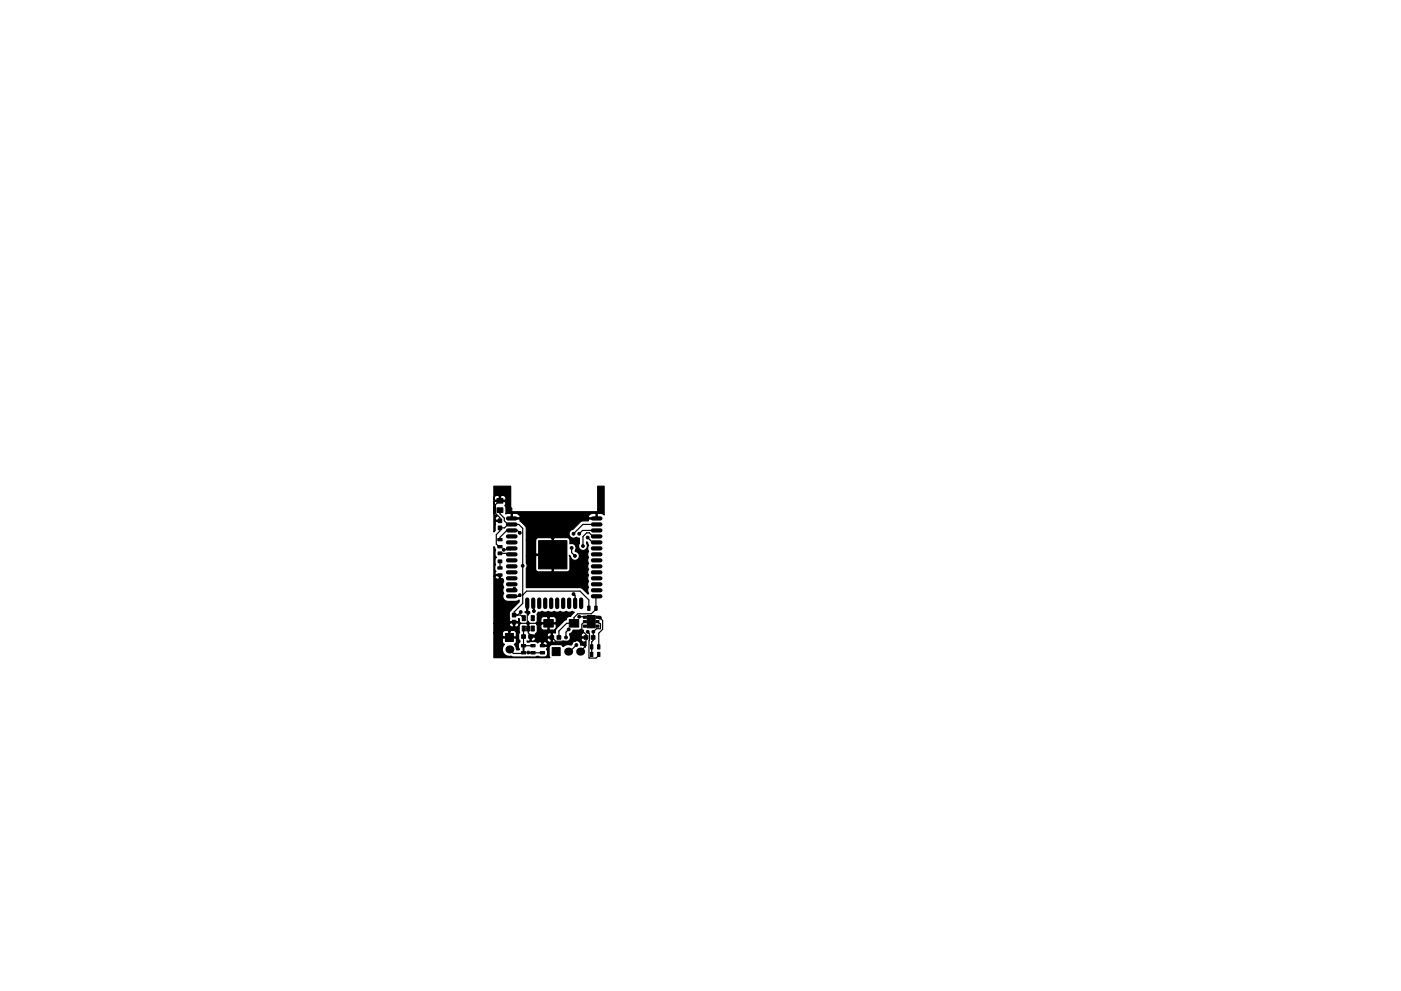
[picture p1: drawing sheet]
<svg xmlns="http://www.w3.org/2000/svg" width="297mm" height="210mm" viewBox="0 0 297 210" stroke-linecap="round" stroke-linejoin="round" font-family="sans-serif">
<g fill="none" stroke="#000" stroke-width=".9">
<path d="M107.7 110h1.6M107.7 111.3h1.6M107.7 112.5h1.6M107.7 113.8h1.6M107.7 115.1h1.6M107.7 116.3h1.6M107.7 117.6h1.6M107.7 118.9h1.6M125.7 110h1.6M125.7 111.3h1.6M125.7 112.5h1.6M125.7 113.8h1.6"/>
<path d="M125.7 115.1h1.6M125.7 116.3h1.6M125.7 117.6h1.6M125.7 118.9h1.6M107.7 120.2h1.6M107.7 121.4h1.6M107.7 122.7h1.6M107.7 124h1.6M107.7 125.2h1.6M107.7 126.5h1.6M111.8 127.2v1.6M113.1 127.2v1.6"/>
<path d="M114.3 127.2v1.6M115.6 127.2v1.6M116.9 127.2v1.6M118.1 127.2v1.6M119.4 127.2v1.6M120.7 127.2v1.6M121.9 127.2v1.6M123.2 127.2v1.6M125.7 120.2h1.6M125.7 121.4h1.6M125.7 122.7h1.6M125.7 124h1.6"/>
<path d="M125.7 125.2h1.6M125.7 126.5h1.6"/>
</g>
<g fill="#000" stroke="#000" stroke-width=".21">
<path d="M105.6 111.6h.8v.8h-.8zM105.6 110.1h.8v.8h-.8zM105.6 118.8h.8v.6h-.8zM105.6 117.1h.8v.6h-.8zM105.5 115.7h.9v.5h-.9zM105.5 114.2h.9v.5h-.9zM105.4 107.7h1.2v1h-1.2zM105.4 105.7h1.2v1h-1.2zM114.2 114.7h6v6h-6zM105.5 120.2h.9v.5h-.9zM105.5 121.7h.9v.5h-.9zM107.1 134.4h1.7v1.7h-1.7z"/>
<path d="M108.6 130.1h.8v.8h-.8zM108.6 131.6h.8v.8h-.8zM110.5 136.7h1v.5h-1zM110.5 138.2h1v.5h-1zM110.6 134.7h.8v.7h-.8zM110.9 137.2h.2v1h-.2zM110.7 132.8h.7v1.1h-.7zM110.7 130.6h.7v1.1h-.7zM112.1 134.7h.8v.7h-.8zM111.7 132.8h.6v1.1h-.6zM112.5 136.7h1v.5h-1zM112.5 138.2h1v.5h-1z"/>
<path d="M112.6 132.8h.7v1.1h-.7zM112.6 130.6h.7v1.1h-.7zM114.5 138.2h1v.5h-1zM114.5 136.7h1v.5h-1zM116.6 134.9h.8v.7h-.8zM115.3 131.4h2v1.6h-2zM118.1 134.9h.8v.7h-.8zM117.1 137.4h1.7v1.7h-1.7zM120.7 131.4h2v1.6h-2zM123.7 130.7h.6v.5h-.6zM123.7 131.7h.6v.4h-.6zM123.7 132.6h.6v.5h-.6z"/>
<path d="M124.5 131.9h.8v1.3h-.8zM124.5 130.6h.8v1.3h-.8zM124.6 128.6h.5v.9h-.5zM123.8 134.9h.8v.7h-.8zM125.2 138.4h.5v.9h-.5zM125.2 136.8h.5v.9h-.5zM125.3 131.9h.9v1.3h-.9zM125.3 130.6h.9v1.3h-.9zM126.1 128.6h.5v.9h-.5zM125.4 134.9h.8v.7h-.8zM126.4 132.6h.6v.5h-.6zM126.4 131.7h.6v.4h-.6z"/>
<path d="M126.4 130.7h.6v.5h-.6zM126.7 138.4h.5v.9h-.5zM126.7 136.8h.5v.9h-.5z"/>
<circle cx="106.8" cy="116.6" r=".3"/>
<circle cx="110.2" cy="113" r=".3"/>
<circle cx="117.2" cy="117.7" r=".3"/>
<circle cx="121.2" cy="116.2" r=".3"/>
<circle cx="121.6" cy="113.2" r=".3"/>
<circle cx="121.9" cy="117.9" r=".3"/>
<circle cx="122.8" cy="113.2" r=".3"/>
<circle cx="123.6" cy="115.8" r=".3"/>
<circle cx="124.6" cy="114" r=".3"/>
<circle cx="106.4" cy="123" r=".3"/>
<circle cx="109.1" cy="124.9" r=".3"/>
<circle cx="110.2" cy="126.3" r=".3"/>
<circle cx="110.4" cy="129.8" r=".3"/>
<circle cx="110.8" cy="120" r=".3"/>
<circle cx="112" cy="138.4" r=".3"/>
<circle cx="113.2" cy="129.6" r=".3"/>
<circle cx="120" cy="135.2" r=".3"/>
<circle cx="120.6" cy="133.5" r=".3"/>
<circle cx="121.6" cy="126" r=".3"/>
<circle cx="122.2" cy="136.8" r=".3"/>
<circle cx="122.8" cy="130.8" r=".3"/>
<circle cx="124.6" cy="134" r=".3"/>
<circle cx="125.8" cy="134" r=".3"/>
<circle cx="127.2" cy="131" r=".3"/>
</g>
<g fill="#000">
<circle cx="108" cy="137.8" r=".85"/>
<circle cx="120.5" cy="138.2" r=".85"/>
<circle cx="123" cy="138.2" r=".85"/>
</g>
<g fill="none" stroke="#000" stroke-width=".25">
<path d="M106 108.2v.8l.9 .9v.6l.8 .8M106 110.5v-.7l-.9-.9v-1.8l.8-.9h1l1.6 1.7v2.1h4.3l4.4 4.4M106 119.1v1.4M106 117.4h2.3l.2 .2M107.7 111.3l-.7 .7h-1v.6l-.8 .8v2l.6 .6h.2M107.7 111.3h2.3l.8 .8v15.9l-1.8 1.8v.7h1.4l.7 .6M108.5 116.3l-.3 .3h-1.4M110.2 113l-.5-.5h-2.2l-1.5 1.5v.5M117.2 114.4v3.3M121.2 116.2v1l.7 .7M124.6 114l1 1.1h.9M126.5 110h-4.9l-4.4 4.4"/>
<path d="M126.5 111.3h-2.9l-2 1.9M126.5 112.5h-3l-.7 .7M126.5 113.8h-.8l-.8-.8h-.5l-.8 .8v2M106 122v.6l.4 .4v11.8l.5 .4h1.1v-2.8l.4-.4h1.2l.3 .2h1.8l.3 .4M108 137.8l.8 .8h2.1M109.1 124.9l-.4 .3h-.2M110.2 126.3l-.2 .2h-1.5M110.4 129.8l-.6 .7M110.8 126.2l.9-.8h11.3l1.8 1.9v1.7M111.1 133.3l-.1 3.6M111.4 137h1.6M111.8 128v4.4l.2 .2"/>
<path d="M112 132.6v1.6l.5 .5h.7l1.8 1.8M112 138.4l3 .1M113.1 128l.1 .1v1.5M115 136.5v.5M116.3 132.2h-4l-.3 .4M120.6 133.5l-.6 .6v1.1M121.6 126l.3 .4v1.6M122.2 136.8l-1.4 1.4h-.3M122.8 130.8l1.2 .1M124 131.9l-.6 .5v1.3l.8 .9v2.4l-1.2 1.2M124.2 135.2h-1.4l-.8 .8h-4.2l-.8-.8h-.8l-1.2 1.3M124.6 134l.4 .4-.1 5.2h1.5l.5-.6v-.2"/>
<path d="M126.5 126.5l-.1 .2v2.5l-1 1h-2.9l-.8 .8v1.2h-1.6l-1.6 1.7v1.3M126.7 131.9l.6 .5v.9l-.8 .1-.7 .6v1.9l-.3 .3v2.6M126.7 131a1.07 1.07 0 0 1 1.1 .6v1.9l-.9 .8v2.9M126.7 130.9v.1"/>
</g>
<path d="M104.7 116l.4 .7-.1 1 .3 .5-.3 .6 .1 1-.2 .9 .3 .5-.3 .5 .2 .2h1v.8l.2 .2h.3l.2 .4a.99 .99 0 0 0 0 1.3 .99 .99 0 0 0 0 1.3 1.07 1.07 0 0 0-.1 1.1 1.07 1.07 0 0 0 1 .6h1.6l.8-.3v.4l-2.1 2.1v1.9l.1 .2h1.8l.1-.2-.1-.4h.2v.6l.3 .3-.1 .2a2.1 2.1 0 0 0-.2 1.7v.1a1.41 1.41 0 0 0 .1 1.7l-.3 .8a.9 .9 0 0 0 .3 1l-.7 .2-.1-.7-.4-.5 .5-.5v-.7l-.2-.1h-2.6l-.2 .1v.7l.5 .5a1.47 1.47 0 0 0-.3 1.8 1.47 1.47 0 0 0 1.7 .7l.4 .2h6.9a1.07 1.07 0 0 0 .1-1.6l.3-.4-.2-.3h-1v-.8h.2v.6h.8l.2-.2-.1-.3a.54 .54 0 0 0-.9-.1l-.7-.2-.4 .3-.5-.3-1.7 .1v-.2l.4 .1 .2-.2v-.7h.2v.7l.2 .2a.64 .64 0 0 0 .7-.6h2.5v.2a.55 .55 0 0 0 .9 .4v-.7h-.8l-.1 .1h-2.5l-.1-.3h-1v-.3h1l.1-.2h2.5l.1 .4h.8v-.7a.53 .53 0 0 0-.6-.1 .53 .53 0 0 0-.3 .4h-2.5v-.2l.4-.6-.1-1.4h.9l.1 .9 .4 .3h.8l.2-.2v-1.1h.2v1.1l.2 .2 1.1-.1 .2-.4v-.7l-.1-.1h-3l-.1 .1h-.9l-.2-.3a.78 .78 0 0 0 .3-.9h.8v.7l.1 .1h1.4v-1.1h.2v1.1h1.4l.1-.1v-.7l-.2-.4a1.69 1.69 0 0 0-1.5 .1l-.2-.2h-.8l-.5 .5h-.8l-.1-1 .3-.4 .9-.2a.99 .99 0 0 0 1.2 0 .99 .99 0 0 0 1.3 0 .99 .99 0 0 0 1.3 0 .99 .99 0 0 0 1.2 0 .99 .99 0 0 0 1.3 0l.5 .2-.8 .9h-.3a.65 .65 0 0 0-.6 .7l-.5 .2-1.6 1.6-.2 .3-.1 .7-.4-.1-.2 .2v1.7l.2 .2h1.6l.5-.3a.94 .94 0 0 0 1.3-.1 .94 .94 0 0 0 .1-1.2v-.2a.94 .94 0 0 0 .7-.8h1.2l.5-.2 .5 .2v.6h-.2a.48 .48 0 0 0-.1 .8h.8v.3h-.8l-.2 .1a.56 .56 0 0 0 .3 .6 .56 .56 0 0 0 .6 0v1.2l-.7-.5-.3 .1a.94 .94 0 0 0-.8-1 .94 .94 0 0 0-1 .8l-.3 .1a1.45 1.45 0 0 0-1.6 .4l-.2-.3-.4-.1h-1.7l-.5 .1-.2 .5v1.7l.2 .4h-11.9v-5.2h1.8v.7l.2 .1h1.2v-1.2h.2v1.2h1.2l.2-.1-.1-1-.4-.2h-.7l-.2 .1-1.1-.1-.5 .5h-1.8v-2h3.3a.56 .56 0 0 0 .2 .6 .56 .56 0 0 0 .7 0v-.8h.2v.8l.2 .1a.56 .56 0 0 0 .6-.2 .56 .56 0 0 0 0-.7l-5.2 .2v-10l.2 .1a.58 .58 0 0 0 1 .3v-.6h-.8l-.4 .2zM104.7 103.2h3.6v5.2l.1 .2h18.2l.1-5.4h1.4v6.1l-.7-.4h-.8v1.2h-1.8l-.1 .2 .1 .2-1.5 .1-1.8 1.7a.98 .98 0 0 0-.7 1.4 .98 .98 0 0 0 1.5 .3l.5 .2v1.1a.95 .95 0 0 0 .2 1.3 .95 .95 0 0 0 1.2 0 .95 .95 0 0 0 .2-1.3v-.3l.2 .1 .2 .6a.99 .99 0 0 0 0 1.3 .99 .99 0 0 0 0 1.3 .99 .99 0 0 0 0 1.2 .99 .99 0 0 0 0 1.3 .99 .99 0 0 0 0 1.3 .99 .99 0 0 0 0 1.2 .99 .99 0 0 0 0 1.3 .99 .99 0 0 0 0 1.3l-.1 .2-1.2-1.2-.5-.2h-11.4v-4.1a.91 .91 0 0 0 0-1.1v-1.5h2v2.8l.2 .4 3.1 .1 .2-.1v-3.4l-5.5 .2v-3.4h2v2.8l.1 .2h3.4v-3.4h.2v7l.2 .1 3.1-.1 .2-.4v-2.8l-.1-.2 .3 .3a.97 .97 0 0 0 1 .8 .97 .97 0 0 0 .9-1 .97 .97 0 0 0-.9-1 .99 .99 0 0 0 0-1.2 .99 .99 0 0 0-1.2-.3v-.8l-.5-.5h-2.8l-.2 .1-.4-.1h-2.8l-.5 .5h-2v-2.5a2.39 2.39 0 0 0-1.3-1.5l-.1-.5h-1.8v-1.2h.2v1h1.6l.1-.2h14.4l.1 .2h1.6v-1l-1.2 .1-.5 .7h-14.4l-.1-.4a1.88 1.88 0 0 0-1.8-.4l-1.2 .1a2.07 2.07 0 0 0-.1-1.7h-.1a.57 .57 0 0 0 .1-.9h-2.2a.57 .57 0 0 0 .1 .8l-.1 .1a2.02 2.02 0 0 0-.1 1.7l.6 .5a.53 .53 0 0 0-.3 .9h1v.2h-1l-.1 .2v.5a1.7 1.7 0 0 1-.3 1.6v-7.3l.2 .5h1v-.8h.2v.8h1a.6 .6 0 0 0-.3-1h-.5l-.2 .2-.9-.2-.5 .5zM111.7 127.9h.2v1.8l.2 .1h.2l.1 .2-.4 .5-.2-.3-.5-.2v-.2l.4-.1zM112 131.8l.3 .4-.3 .5-.3-.5zM122.9 138.1h.2v.3h-.2z" fill="#000" stroke="#000" stroke-width=".25"/>
</svg>
